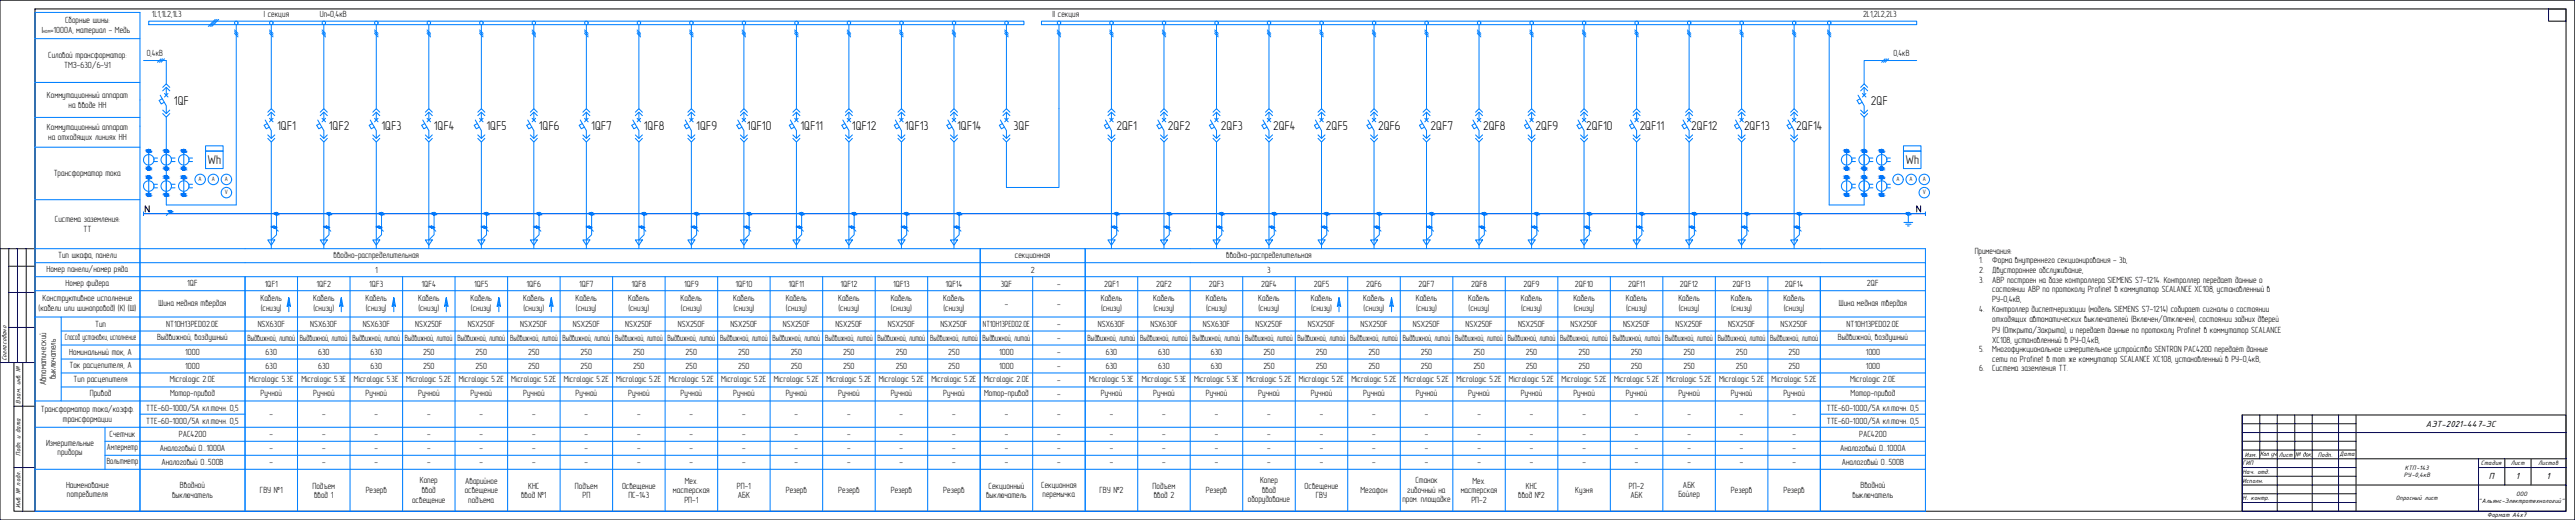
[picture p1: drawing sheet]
<svg xmlns="http://www.w3.org/2000/svg" width="1471mm" height="297mm" viewBox="0 0 1471 297" stroke-linecap="round" stroke-linejoin="round" font-family="sans-serif">
<defs><g id="words">
<g font-size="7.3">
<text x="99" y="60">1QF</text>
<text x="1069" y="60">2QF</text>
<text x="158" y="74">1QF1</text>
<text x="188" y="74">1QF2</text>
<text x="218" y="74">1QF3</text>
<text x="248" y="74">1QF4</text>
<text x="278" y="74">1QF5</text>
<text x="308" y="74">1QF6</text>
<text x="338" y="74">1QF7</text>
<text x="368" y="74">1QF8</text>
<text x="398" y="74">1QF9</text>
<text x="427" y="74">1QF10</text>
<text x="457" y="74">1QF11</text>
<text x="487" y="74">1QF12</text>
<text x="517" y="74">1QF13</text>
<text x="547" y="74">1QF14</text>
<text x="579" y="74">3QF</text>
<text x="638" y="74">2QF1</text>
<text x="667" y="74">2QF2</text>
<text x="697" y="74">2QF3</text>
<text x="727" y="74">2QF4</text>
<text x="757" y="74">2QF5</text>
<text x="787" y="74">2QF6</text>
<text x="817" y="74">2QF7</text>
<text x="847" y="74">2QF8</text>
<text x="877" y="74">2QF9</text>
<text x="906" y="74">2QF10</text>
<text x="937" y="74">2QF11</text>
<text x="966" y="74">2QF12</text>
<text x="996" y="74">2QF13</text>
<text x="1026" y="74">2QF14</text>
<text x="119" y="94">Wh</text>
<text x="1089" y="94">Wh</text>
</g>
<g font-size="5.4">
<text x="1386" y="244">АЭТ-2021-447-ЭС</text>
<text x="1422" y="274">П</text>
<text x="1437" y="274">1</text>
<text x="1455" y="274">1</text>
</g>
<g font-size="5.1">
<text x="87" y="10">1L1,1L2,1L3</text>
<text x="151" y="10">I секция</text>
<text x="183" y="10">Uп=0,4кВ</text>
<text x="601" y="10">II секция</text>
<text x="1064" y="10">2L1,2L2,2L3</text>
<text x="37" y="13">Сборные шины:</text>
<text x="24" y="19">I</text>
<text x="29" y="19">=1000А, материал - Медь</text>
<text x="28" y="33">Силовой трансформатор:</text>
<text x="84" y="32">0,4кВ</text>
<text x="1082" y="32">0,4кВ</text>
<text x="37" y="39">ТМЗ-630/6-У1</text>
<text x="27" y="56">Коммутационный аппарат</text>
<text x="39" y="62">на вводе НН</text>
<text x="27" y="74">Коммутационный аппарат</text>
<text x="28" y="80">на отходящих линиях НН</text>
<text x="31" y="100">Трансформатор тока</text>
<text x="31" y="127">Система заземления:</text>
<text x="48" y="133">ТТ</text>
<text x="33" y="147">Тип шкафа, панели</text>
<text x="191" y="147">вводно-распределительная</text>
<text x="580" y="148">секционная</text>
<text x="701" y="147">вводно-распределительная</text>
<text x="1128" y="145">Примечания:</text>
<text x="27" y="155">Номер панели/номер ряда</text>
<text x="214" y="156">1</text>
<text x="589" y="156">2</text>
<text x="724" y="156">3</text>
<text x="1131" y="150">1.</text>
<text x="1131" y="156">2.</text>
<text x="1138" y="150">Форма внутреннего секционирования - 3b,</text>
<text x="1138" y="156">Двустороннее обслуживание,</text>
<text x="1131" y="161">3.</text>
<text x="1138" y="161">АВР построен на базе контроллера SIEMENS S7-1214. Контроллер передает данные о</text>
<text x="37" y="163">Номер фидера</text>
<text x="107" y="164">1QF</text>
<text x="151" y="164">1QF1</text>
<text x="181" y="164">1QF2</text>
<text x="211" y="164">1QF3</text>
<text x="241" y="164">1QF4</text>
<text x="271" y="164">1QF5</text>
<text x="301" y="164">1QF6</text>
<text x="331" y="164">1QF7</text>
<text x="361" y="164">1QF8</text>
<text x="391" y="164">1QF9</text>
<text x="420" y="164">1QF10</text>
<text x="450" y="164">1QF11</text>
<text x="480" y="164">1QF12</text>
<text x="510" y="164">1QF13</text>
<text x="540" y="164">1QF14</text>
<text x="572" y="164">3QF</text>
<text x="604" y="164">-</text>
<text x="631" y="164">2QF1</text>
<text x="660" y="164">2QF2</text>
<text x="691" y="164">2QF3</text>
<text x="720" y="164">2QF4</text>
<text x="751" y="164">2QF5</text>
<text x="780" y="164">2QF6</text>
<text x="810" y="164">2QF7</text>
<text x="840" y="164">2QF8</text>
<text x="870" y="164">2QF9</text>
<text x="900" y="164">2QF10</text>
<text x="930" y="164">2QF11</text>
<text x="960" y="164">2QF12</text>
<text x="990" y="164">2QF13</text>
<text x="1020" y="164">2QF14</text>
<text x="1067" y="164">2QF</text>
<text x="1138" y="167">состоянии АВР по протоколу Profinet в коммутатор SCALANCE XC108, установленный в</text>
<text x="24" y="172">Конструктивное исполнение</text>
<text x="149" y="172">Кабель</text>
<text x="179" y="172">Кабель</text>
<text x="209" y="172">Кабель</text>
<text x="239" y="172">Кабель</text>
<text x="269" y="172">Кабель</text>
<text x="299" y="172">Кабель</text>
<text x="329" y="172">Кабель</text>
<text x="359" y="172">Кабель</text>
<text x="389" y="172">Кабель</text>
<text x="419" y="172">Кабель</text>
<text x="449" y="172">Кабель</text>
<text x="479" y="172">Кабель</text>
<text x="509" y="172">Кабель</text>
<text x="539" y="172">Кабель</text>
<text x="629" y="172">Кабель</text>
<text x="659" y="172">Кабель</text>
<text x="689" y="172">Кабель</text>
<text x="719" y="172">Кабель</text>
<text x="749" y="172">Кабель</text>
<text x="779" y="172">Кабель</text>
<text x="809" y="172">Кабель</text>
<text x="839" y="172">Кабель</text>
<text x="869" y="172">Кабель</text>
<text x="899" y="172">Кабель</text>
<text x="929" y="172">Кабель</text>
<text x="959" y="172">Кабель</text>
<text x="989" y="172">Кабель</text>
<text x="1019" y="172">Кабель</text>
<text x="1138" y="172">РУ-0,4кВ,</text>
<text x="22" y="178">(кабели или шинопровод) (К) (Ш)</text>
<text x="91" y="175">Шина медная твердая</text>
<text x="149" y="178">(снизу)</text>
<text x="179" y="178">(снизу)</text>
<text x="209" y="178">(снизу)</text>
<text x="239" y="178">(снизу)</text>
<text x="269" y="178">(снизу)</text>
<text x="299" y="178">(снизу)</text>
<text x="329" y="178">(снизу)</text>
<text x="359" y="178">(снизу)</text>
<text x="389" y="178">(снизу)</text>
<text x="419" y="178">(снизу)</text>
<text x="449" y="178">(снизу)</text>
<text x="479" y="178">(снизу)</text>
<text x="509" y="178">(снизу)</text>
<text x="539" y="178">(снизу)</text>
<text x="574" y="175">-</text>
<text x="604" y="175">-</text>
<text x="629" y="178">(снизу)</text>
<text x="659" y="178">(снизу)</text>
<text x="689" y="178">(снизу)</text>
<text x="719" y="178">(снизу)</text>
<text x="749" y="178">(снизу)</text>
<text x="779" y="178">(снизу)</text>
<text x="809" y="178">(снизу)</text>
<text x="839" y="178">(снизу)</text>
<text x="869" y="178">(снизу)</text>
<text x="899" y="178">(снизу)</text>
<text x="929" y="178">(снизу)</text>
<text x="959" y="178">(снизу)</text>
<text x="989" y="178">(снизу)</text>
<text x="1019" y="178">(снизу)</text>
<text x="1051" y="175">Шина медная твердая</text>
<text x="1131" y="178">4.</text>
<text x="1138" y="178">Контроллер диспетчеризации (модель SIEMENS S7-1214) собирает сигналы о состоянии</text>
<text x="1138" y="184">отходящих автоматических выключателей (Включен/Отключен), состоянии задних дверей</text>
<text x="54" y="187">Тип</text>
<text x="95" y="187">NT10H13PEDO2.0E</text>
<text x="147" y="187">NSX630F</text>
<text x="177" y="187">NSX630F</text>
<text x="207" y="187">NSX630F</text>
<text x="237" y="187">NSX250F</text>
<text x="267" y="187">NSX250F</text>
<text x="297" y="187">NSX250F</text>
<text x="327" y="187">NSX250F</text>
<text x="357" y="187">NSX250F</text>
<text x="387" y="187">NSX250F</text>
<text x="417" y="187">NSX250F</text>
<text x="447" y="187">NSX250F</text>
<text x="477" y="187">NSX250F</text>
<text x="507" y="187">NSX250F</text>
<text x="537" y="187">NSX250F</text>
<text x="561" y="187">NT10H13PEDO2.0E</text>
<text x="604" y="187">-</text>
<text x="627" y="187">NSX630F</text>
<text x="657" y="187">NSX630F</text>
<text x="687" y="187">NSX630F</text>
<text x="717" y="187">NSX250F</text>
<text x="747" y="187">NSX250F</text>
<text x="777" y="187">NSX250F</text>
<text x="807" y="187">NSX250F</text>
<text x="837" y="187">NSX250F</text>
<text x="867" y="187">NSX250F</text>
<text x="897" y="187">NSX250F</text>
<text x="927" y="187">NSX250F</text>
<text x="957" y="187">NSX250F</text>
<text x="987" y="187">NSX250F</text>
<text x="1017" y="187">NSX250F</text>
<text x="1055" y="187">NT10H13PEDO2.0E</text>
<text x="1138" y="190">РУ (Открыта/Закрыта), и передает данные по протоколу Profinet в коммутатор SCALANCE</text>
<text x="37" y="194">Способ установки, исполнение</text>
<text x="90" y="194">Выдвижной, воздушный</text>
<text x="141" y="195">Выдвижной, литой</text>
<text x="171" y="195">Выдвижной, литой</text>
<text x="201" y="195">Выдвижной, литой</text>
<text x="231" y="195">Выдвижной, литой</text>
<text x="261" y="195">Выдвижной, литой</text>
<text x="291" y="195">Выдвижной, литой</text>
<text x="321" y="195">Выдвижной, литой</text>
<text x="351" y="195">Выдвижной, литой</text>
<text x="381" y="195">Выдвижной, литой</text>
<text x="411" y="195">Выдвижной, литой</text>
<text x="441" y="195">Выдвижной, литой</text>
<text x="471" y="195">Выдвижной, литой</text>
<text x="501" y="195">Выдвижной, литой</text>
<text x="531" y="195">Выдвижной, литой</text>
<text x="561" y="195">Выдвижной, литой</text>
<text x="604" y="195">-</text>
<text x="621" y="195">Выдвижной, литой</text>
<text x="651" y="195">Выдвижной, литой</text>
<text x="681" y="195">Выдвижной, литой</text>
<text x="711" y="195">Выдвижной, литой</text>
<text x="741" y="195">Выдвижной, литой</text>
<text x="771" y="195">Выдвижной, литой</text>
<text x="801" y="195">Выдвижной, литой</text>
<text x="831" y="195">Выдвижной, литой</text>
<text x="861" y="195">Выдвижной, литой</text>
<text x="891" y="195">Выдвижной, литой</text>
<text x="921" y="195">Выдвижной, литой</text>
<text x="951" y="195">Выдвижной, литой</text>
<text x="981" y="195">Выдвижной, литой</text>
<text x="1011" y="195">Выдвижной, литой</text>
<text x="1050" y="194">Выдвижной, воздушный</text>
<text x="1138" y="196">XC108, установленный в РУ-0,4кВ,</text>
<text x="40" y="203">Номинальный ток, А</text>
<text x="106" y="203">1000</text>
<text x="152" y="203">630</text>
<text x="182" y="203">630</text>
<text x="212" y="203">630</text>
<text x="242" y="203">250</text>
<text x="272" y="203">250</text>
<text x="302" y="203">250</text>
<text x="332" y="203">250</text>
<text x="362" y="203">250</text>
<text x="392" y="203">250</text>
<text x="422" y="203">250</text>
<text x="452" y="203">250</text>
<text x="482" y="203">250</text>
<text x="512" y="203">250</text>
<text x="542" y="203">250</text>
<text x="571" y="203">1000</text>
<text x="604" y="203">-</text>
<text x="632" y="203">630</text>
<text x="662" y="203">630</text>
<text x="692" y="203">630</text>
<text x="722" y="203">250</text>
<text x="752" y="203">250</text>
<text x="782" y="203">250</text>
<text x="812" y="203">250</text>
<text x="842" y="203">250</text>
<text x="872" y="203">250</text>
<text x="902" y="203">250</text>
<text x="932" y="203">250</text>
<text x="962" y="203">250</text>
<text x="992" y="203">250</text>
<text x="1022" y="203">250</text>
<text x="1066" y="203">1000</text>
<text x="1131" y="201">5.</text>
<text x="1138" y="201">Многофункциональное измерительное устройство SENTRON PAC4200 передаёт данные</text>
<text x="1138" y="207">сети по Profinet в тот же коммутатор SCALANCE XC108, установленный в РУ-0,4кВ,</text>
<text x="40" y="210">Ток расцепителя, А</text>
<text x="106" y="211">1000</text>
<text x="152" y="211">630</text>
<text x="182" y="211">630</text>
<text x="212" y="211">630</text>
<text x="242" y="211">250</text>
<text x="272" y="211">250</text>
<text x="302" y="211">250</text>
<text x="332" y="211">250</text>
<text x="362" y="211">250</text>
<text x="392" y="211">250</text>
<text x="422" y="211">250</text>
<text x="452" y="211">250</text>
<text x="482" y="211">250</text>
<text x="512" y="211">250</text>
<text x="542" y="211">250</text>
<text x="571" y="211">1000</text>
<text x="604" y="211">-</text>
<text x="632" y="211">630</text>
<text x="662" y="211">630</text>
<text x="692" y="211">630</text>
<text x="722" y="211">250</text>
<text x="752" y="211">250</text>
<text x="782" y="211">250</text>
<text x="812" y="211">250</text>
<text x="842" y="211">250</text>
<text x="872" y="211">250</text>
<text x="902" y="211">250</text>
<text x="932" y="211">250</text>
<text x="962" y="211">250</text>
<text x="992" y="211">250</text>
<text x="1022" y="211">250</text>
<text x="1066" y="211">1000</text>
<text x="1131" y="212">6.</text>
<text x="1138" y="212">Система заземления ТТ.</text>
<text x="26" y="220" transform="rotate(-90 26 220)">Автоматический</text>
<text x="32" y="217" transform="rotate(-90 32 217)">выключатель</text>
<text x="42" y="218">Тип расцепителя</text>
<text x="97" y="218">Micrologic 2.0E</text>
<text x="142" y="218">Micrologic 5.3E</text>
<text x="172" y="218">Micrologic 5.3E</text>
<text x="202" y="218">Micrologic 5.3E</text>
<text x="232" y="218">Micrologic 5.2E</text>
<text x="262" y="218">Micrologic 5.2E</text>
<text x="292" y="218">Micrologic 5.2E</text>
<text x="322" y="218">Micrologic 5.2E</text>
<text x="352" y="218">Micrologic 5.2E</text>
<text x="382" y="218">Micrologic 5.2E</text>
<text x="412" y="218">Micrologic 5.2E</text>
<text x="442" y="218">Micrologic 5.2E</text>
<text x="472" y="218">Micrologic 5.2E</text>
<text x="502" y="218">Micrologic 5.2E</text>
<text x="532" y="218">Micrologic 5.2E</text>
<text x="562" y="218">Micrologic 2.0E</text>
<text x="604" y="219">-</text>
<text x="622" y="218">Micrologic 5.3E</text>
<text x="652" y="218">Micrologic 5.3E</text>
<text x="682" y="218">Micrologic 5.3E</text>
<text x="712" y="218">Micrologic 5.2E</text>
<text x="742" y="218">Micrologic 5.2E</text>
<text x="772" y="218">Micrologic 5.2E</text>
<text x="802" y="218">Micrologic 5.2E</text>
<text x="832" y="218">Micrologic 5.2E</text>
<text x="862" y="218">Micrologic 5.2E</text>
<text x="892" y="218">Micrologic 5.2E</text>
<text x="922" y="218">Micrologic 5.2E</text>
<text x="952" y="218">Micrologic 5.2E</text>
<text x="982" y="218">Micrologic 5.2E</text>
<text x="1012" y="218">Micrologic 5.2E</text>
<text x="1057" y="218">Micrologic 2.0E</text>
<text x="51" y="226">Привод</text>
<text x="97" y="226">Мотор-привод</text>
<text x="149" y="226">Ручной</text>
<text x="179" y="226">Ручной</text>
<text x="209" y="226">Ручной</text>
<text x="239" y="226">Ручной</text>
<text x="269" y="226">Ручной</text>
<text x="299" y="226">Ручной</text>
<text x="329" y="226">Ручной</text>
<text x="359" y="226">Ручной</text>
<text x="389" y="226">Ручной</text>
<text x="419" y="226">Ручной</text>
<text x="449" y="226">Ручной</text>
<text x="479" y="226">Ручной</text>
<text x="509" y="226">Ручной</text>
<text x="539" y="226">Ручной</text>
<text x="562" y="226">Мотор-привод</text>
<text x="604" y="227">-</text>
<text x="629" y="226">Ручной</text>
<text x="659" y="226">Ручной</text>
<text x="689" y="226">Ручной</text>
<text x="719" y="226">Ручной</text>
<text x="749" y="226">Ручной</text>
<text x="779" y="226">Ручной</text>
<text x="809" y="226">Ручной</text>
<text x="839" y="226">Ручной</text>
<text x="869" y="226">Ручной</text>
<text x="899" y="226">Ручной</text>
<text x="929" y="226">Ручной</text>
<text x="959" y="226">Ручной</text>
<text x="989" y="226">Ручной</text>
<text x="1019" y="226">Ручной</text>
<text x="1057" y="226">Мотор-привод</text>
<text x="23" y="235">Трансформатор тока/коэфф.</text>
<text x="84" y="235">ТТЕ-60-1000/5А кл.точн. 0,5</text>
<text x="154" y="238">-</text>
<text x="184" y="238">-</text>
<text x="214" y="238">-</text>
<text x="244" y="238">-</text>
<text x="274" y="238">-</text>
<text x="304" y="238">-</text>
<text x="334" y="238">-</text>
<text x="364" y="238">-</text>
<text x="394" y="238">-</text>
<text x="424" y="238">-</text>
<text x="454" y="238">-</text>
<text x="484" y="238">-</text>
<text x="514" y="238">-</text>
<text x="544" y="238">-</text>
<text x="574" y="238">-</text>
<text x="604" y="238">-</text>
<text x="634" y="238">-</text>
<text x="664" y="238">-</text>
<text x="694" y="238">-</text>
<text x="724" y="238">-</text>
<text x="754" y="238">-</text>
<text x="784" y="238">-</text>
<text x="814" y="238">-</text>
<text x="844" y="238">-</text>
<text x="874" y="238">-</text>
<text x="904" y="238">-</text>
<text x="934" y="238">-</text>
<text x="964" y="238">-</text>
<text x="994" y="238">-</text>
<text x="1024" y="238">-</text>
<text x="1044" y="235">ТТЕ-60-1000/5А кл.точн. 0,5</text>
<text x="36" y="241">трансформации</text>
<text x="84" y="242">ТТЕ-60-1000/5А кл.точн. 0,5</text>
<text x="1044" y="242">ТТЕ-60-1000/5А кл.точн. 0,5</text>
<text x="63" y="250">Счетчик</text>
<text x="102" y="250">PAC4200</text>
<text x="154" y="250">-</text>
<text x="184" y="250">-</text>
<text x="214" y="250">-</text>
<text x="244" y="250">-</text>
<text x="274" y="250">-</text>
<text x="304" y="250">-</text>
<text x="334" y="250">-</text>
<text x="364" y="250">-</text>
<text x="394" y="250">-</text>
<text x="424" y="250">-</text>
<text x="454" y="250">-</text>
<text x="484" y="250">-</text>
<text x="514" y="250">-</text>
<text x="544" y="250">-</text>
<text x="574" y="250">-</text>
<text x="604" y="250">-</text>
<text x="634" y="250">-</text>
<text x="664" y="250">-</text>
<text x="694" y="250">-</text>
<text x="724" y="250">-</text>
<text x="754" y="250">-</text>
<text x="784" y="250">-</text>
<text x="814" y="250">-</text>
<text x="844" y="250">-</text>
<text x="874" y="250">-</text>
<text x="904" y="250">-</text>
<text x="934" y="250">-</text>
<text x="964" y="250">-</text>
<text x="994" y="250">-</text>
<text x="1024" y="250">-</text>
<text x="1062" y="250">PAC4200</text>
<text x="26" y="255">Измерительные</text>
<text x="61" y="257">Амперметр</text>
<text x="91" y="258">Аналоговый 0...1000А</text>
<text x="154" y="258">-</text>
<text x="184" y="258">-</text>
<text x="214" y="258">-</text>
<text x="244" y="258">-</text>
<text x="274" y="258">-</text>
<text x="304" y="258">-</text>
<text x="334" y="258">-</text>
<text x="364" y="258">-</text>
<text x="394" y="258">-</text>
<text x="424" y="258">-</text>
<text x="454" y="258">-</text>
<text x="484" y="258">-</text>
<text x="514" y="258">-</text>
<text x="544" y="258">-</text>
<text x="574" y="258">-</text>
<text x="604" y="258">-</text>
<text x="634" y="258">-</text>
<text x="664" y="258">-</text>
<text x="694" y="258">-</text>
<text x="724" y="258">-</text>
<text x="754" y="258">-</text>
<text x="784" y="258">-</text>
<text x="814" y="258">-</text>
<text x="844" y="258">-</text>
<text x="874" y="258">-</text>
<text x="904" y="258">-</text>
<text x="934" y="258">-</text>
<text x="964" y="258">-</text>
<text x="994" y="258">-</text>
<text x="1024" y="258">-</text>
<text x="1051" y="258">Аналоговый 0...1000А</text>
<text x="33" y="260">приборы</text>
<text x="61" y="265">Вольтметр</text>
<text x="92" y="266">Аналоговый 0...500В</text>
<text x="154" y="266">-</text>
<text x="184" y="266">-</text>
<text x="214" y="266">-</text>
<text x="244" y="266">-</text>
<text x="274" y="266">-</text>
<text x="304" y="266">-</text>
<text x="334" y="266">-</text>
<text x="364" y="266">-</text>
<text x="394" y="266">-</text>
<text x="424" y="266">-</text>
<text x="454" y="266">-</text>
<text x="484" y="266">-</text>
<text x="514" y="266">-</text>
<text x="544" y="266">-</text>
<text x="574" y="266">-</text>
<text x="604" y="266">-</text>
<text x="634" y="266">-</text>
<text x="664" y="266">-</text>
<text x="694" y="266">-</text>
<text x="724" y="266">-</text>
<text x="754" y="266">-</text>
<text x="784" y="266">-</text>
<text x="814" y="266">-</text>
<text x="844" y="266">-</text>
<text x="874" y="266">-</text>
<text x="904" y="266">-</text>
<text x="934" y="266">-</text>
<text x="964" y="266">-</text>
<text x="994" y="266">-</text>
<text x="1024" y="266">-</text>
<text x="1052" y="266">Аналоговый 0...500В</text>
<text x="720" y="276">Копер</text>
<text x="809" y="276">Станок</text>
<text x="38" y="279">Наименование</text>
<text x="103" y="279">Вводной</text>
<text x="148" y="282">ГВУ №1</text>
<text x="178" y="279">Подъем</text>
<text x="209" y="281">Резерв</text>
<text x="240" y="276">Копер</text>
<text x="241" y="282">ввод</text>
<text x="265" y="282">освещение</text>
<text x="266" y="276">Аварийное</text>
<text x="302" y="279">КНС</text>
<text x="328" y="279">Подъем</text>
<text x="355" y="279">Освещение</text>
<text x="384" y="282">мастерская</text>
<text x="391" y="276">Мех.</text>
<text x="421" y="279">РП-1</text>
<text x="449" y="281">Резерв</text>
<text x="479" y="281">Резерв</text>
<text x="509" y="281">Резерв</text>
<text x="539" y="281">Резерв</text>
<text x="565" y="279">Секционный</text>
<text x="595" y="279">Секционная</text>
<text x="628" y="282">ГВУ №2</text>
<text x="658" y="279">Подъем</text>
<text x="689" y="281">Резерв</text>
<text x="721" y="281">ввод</text>
<text x="745" y="279">Освещение</text>
<text x="777" y="281">Мегафон</text>
<text x="804" y="281">гибочный на</text>
<text x="834" y="282">мастерская</text>
<text x="841" y="276">Мех.</text>
<text x="872" y="279">КНС</text>
<text x="900" y="281">Кузня</text>
<text x="931" y="279">РП-2</text>
<text x="961" y="279">АБК</text>
<text x="989" y="281">Резерв</text>
<text x="1019" y="281">Резерв</text>
<text x="1063" y="279">Вводной</text>
<text x="38" y="284">потребителя</text>
<text x="98" y="284">выключатель</text>
<text x="179" y="285">ввод 1</text>
<text x="235" y="287">освещение</text>
<text x="267" y="287">подъема</text>
<text x="298" y="285">ввод №1</text>
<text x="333" y="285">РП</text>
<text x="359" y="285">ПС-143</text>
<text x="391" y="287">РП-1</text>
<text x="421" y="285">АБК</text>
<text x="563" y="285">выключатель</text>
<text x="596" y="284">перемычка</text>
<text x="659" y="285">ввод 2</text>
<text x="713" y="287">оборудование</text>
<text x="752" y="285">ГВУ</text>
<text x="801" y="287">пром. площадке</text>
<text x="841" y="287">РП-2</text>
<text x="867" y="285">ввод №2</text>
<text x="931" y="285">АБК</text>
<text x="959" y="284">Бойлер</text>
<text x="1058" y="284">выключатель</text>
</g>
<g font-size="3.9">
<text x="4" y="206" transform="rotate(-90 4 206)">Согласовано</text>
<text x="12" y="230" transform="rotate(-90 12 230)">Взам. инв. №</text>
<text x="12" y="260" transform="rotate(-90 12 260)">Подп. и дата</text>
<text x="1283" y="261">Изм.</text>
<text x="1291" y="260">Кол . уч.</text>
<text x="1302" y="261">Лист</text>
<text x="1311" y="261">№ док .</text>
<text x="1324" y="261">Подп.</text>
<text x="1337" y="261">Дата</text>
<text x="1281" y="266">ГИП</text>
<text x="1374" y="268">КТП-143</text>
<text x="1417" y="266">Стадия</text>
<text x="1434" y="266">Лист</text>
<text x="1450" y="266">Листов</text>
<text x="1281" y="271">Нач. отд.</text>
<text x="1281" y="276">Исполн.</text>
<text x="1373" y="273">РУ-0,4кВ</text>
<text x="1281" y="285">Н. контр.</text>
<text x="1369" y="285">Опросный лист</text>
<text x="1416" y="288">&quot;Альянс-Электротехнологий&quot;</text>
<text x="1438" y="283">ООО</text>
<text x="12" y="290" transform="rotate(-90 12 290)">Инв. № подл.</text>
<text x="1421" y="296">Формат A4x7</text>
</g>
<g font-size="3.7">
<text x="113" y="103">А</text>
<text x="121" y="103">А</text>
<text x="128" y="103">А</text>
<text x="1083" y="103">А</text>
<text x="1091" y="103">А</text>
<text x="1098" y="103">А</text>
<text x="128" y="111">V</text>
<text x="1098" y="111">V</text>
</g>
<text font-size="3.6" x="24" y="19">ном</text>
</g></defs>
<g fill="none" stroke="#000" stroke-width=".57">
<path d="M20 5h1446v287h-1446zM1456 5h10v7h-10zM0 142h20v65h-20M8 207h12v85h-12zM13 207v85M8 232h12M1281 237h185v55h-185zM1291 237v25M1301 237v55M1311 237v25M1321 237v55M1336 237v55"/>
<path d="M1346 237v55M1281 257h65M1346 247h120M8 267h12M1281 262h185M1346 277h120M1416 267h50M1416 262v30M1431 262v15M1446 262v15"/>
</g>
<g fill="none" stroke="#000" stroke-width=".57">
<path d="M5 142v65M5 152h15M10 142v65M15 142v65M5 167h15M5 187h15M1281 242h65M1281 247h65M1281 252h65M1281 267h65M1281 272h65M1281 277h65"/>
<path d="M1281 282h65M1281 287h65"/>
</g>
<!-- layer: 0 -->
<path d="M0 0h1471v297h-1471zM0 142v65M1281 237v55" fill="none" stroke="#000" stroke-width=".57"/>
<g fill="none" stroke="#0080ff" stroke-width=".57">
<path d="M123 11l-4 4M124 11l-4 4M125 11l-4 4M134 17l2 2M134 18l2 2M134 19l2 2M135 14v103h-40v-50M154 17l2 2M154 18l2 2M154 19l2 2M155 14v48M184 17l2 2"/>
<path d="M184 18l2 2M184 19l2 2M185 14v48M214 17l2 2M214 18l2 2M214 19l2 2M215 14v48M244 17l2 2M244 18l2 2M244 19l2 2M245 14v48M274 17l2 2"/>
<path d="M274 18l2 2M274 19l2 2M275 14v48M304 17l2 2M304 18l2 2M304 19l2 2M305 14v48M334 17l2 2M334 18l2 2M334 19l2 2M335 14v48M364 17l2 2"/>
<path d="M364 18l2 2M364 19l2 2M365 14v48M394 17l2 2M394 18l2 2M394 19l2 2M395 14v48M424 17l2 2M424 18l2 2M424 19l2 2M425 14v48M454 17l2 2"/>
<path d="M454 18l2 2M454 19l2 2M455 14v48M484 17l2 2M484 18l2 2M484 19l2 2M485 14v48M514 17l2 2M514 18l2 2M514 19l2 2M515 14v48M544 17l2 2"/>
<path d="M544 18l2 2M544 19l2 2M545 14v48M574 17l2 2M574 18l2 2M574 19l2 2M575 14v48M604 17l2 2M604 18l2 2M604 19l2 2M605 14v93h-30v-26M634 17l2 2"/>
<path d="M634 18l2 2M634 19l2 2M635 14v48M664 17l2 2M664 18l2 2M664 19l2 2M665 14v48M694 18l2 2M694 17l2 2M694 19l2 2M695 14v48M724 18l2 2"/>
<path d="M724 17l2 2M724 19l2 2M725 14v48M754 18l2 2M754 17l2 2M754 19l2 2M755 14v48M784 18l2 2M784 17l2 2M784 19l2 2M785 14v48M814 18l2 2"/>
<path d="M814 17l2 2M814 19l2 2M815 14v48M844 18l2 2M844 17l2 2M844 19l2 2M845 14v48M874 18l2 2M874 17l2 2M874 19l2 2M875 14v48M904 18l2 2"/>
<path d="M904 17l2 2M904 19l2 2M905 14v48M934 18l2 2M934 17l2 2M934 19l2 2M935 14v48M964 18l2 2M964 17l2 2M964 19l2 2M965 14v48M994 18l2 2"/>
<path d="M994 17l2 2M994 19l2 2M995 14v48M1024 18l2 2M1024 17l2 2M1024 19l2 2M1025 14v48M1044 17l2 2M1044 18l2 2M1044 19l2 2M1045 14v103h20v-50M82 35h13v13"/>
<path d="M92 34l-2 2M93 34l-2 2M94 34l-2 2M1077 34l-2 2M1078 34l-2 2M1079 34l-2 2M1095 35h-30v13M155 81v61M185 81v61M215 81v61M245 81v61M275 81v61"/>
<path d="M305 81v61M335 81v61M365 81v61M395 81v61M425 81v61M455 81v61M485 81v61M515 81v61M545 81v61M635 81v61M665 81v61M695 81v61"/>
<path d="M725 81v61M755 81v61M785 81v61M815 81v61M845 81v61M875 81v61M905 81v61M935 81v61M965 81v61M995 81v61M1025 81v61M158 122v12l-3 3"/>
<path d="M188 122v12l-3 3M218 122v12l-3 3M248 122v12l-3 3M278 122v12l-3 3M308 122v12l-3 3M338 122v12l-3 3M368 122v12l-3 3M398 122v12l-3 3M428 122v12l-3 3M458 122v12l-3 3M488 122v12l-3 3M518 122v12l-3 3"/>
<path d="M548 122v12l-3 3M638 122v12l-3 3M668 122v12l-3 3M698 122v12l-3 3M728 122v12l-3 3M758 122v12l-3 3M788 122v12l-3 3M818 122v12l-3 3M848 122v12l-3 3M878 122v12l-3 3M908 122v12l-3 3M938 122v12l-3 3"/>
<path d="M968 122v12l-3 3M998 122v12l-3 3M1028 122v12l-3 3"/>
<circle cx="135" cy="13" r="1"/>
<circle cx="155" cy="13" r="1"/>
<circle cx="185" cy="13" r="1"/>
<circle cx="215" cy="13" r="1"/>
<circle cx="245" cy="13" r="1"/>
<circle cx="275" cy="13" r="1"/>
<circle cx="305" cy="13" r="1"/>
<circle cx="335" cy="13" r="1"/>
<circle cx="365" cy="13" r="1"/>
<circle cx="395" cy="13" r="1"/>
<circle cx="425" cy="13" r="1"/>
<circle cx="455" cy="13" r="1"/>
<circle cx="485" cy="13" r="1"/>
<circle cx="515" cy="13" r="1"/>
<circle cx="545" cy="13" r="1"/>
<circle cx="575" cy="13" r="1"/>
<circle cx="605" cy="13" r="1"/>
<circle cx="635" cy="13" r="1"/>
<circle cx="665" cy="13" r="1"/>
<circle cx="695" cy="13" r="1"/>
<circle cx="725" cy="13" r="1"/>
<circle cx="755" cy="13" r="1"/>
<circle cx="785" cy="13" r="1"/>
<circle cx="815" cy="13" r="1"/>
<circle cx="845" cy="13" r="1"/>
<circle cx="875" cy="13" r="1"/>
<circle cx="905" cy="13" r="1"/>
<circle cx="935" cy="13" r="1"/>
<circle cx="965" cy="13" r="1"/>
<circle cx="995" cy="13" r="1"/>
<circle cx="1025" cy="13" r="1"/>
<circle cx="1045" cy="13" r="1"/>
</g>
<g fill="none" stroke="#0080ff" stroke-width=".59">
<path d="M85 12h500v2h-500zM595 12h500v2h-500zM20 22h60M20 47h60M92 54l3 6v5M93 56l-2 1 1 2 2-1M93 52l2-2 2 2M93 50l2-2 2 2M94 53l2 2M95 50v4M96 53l-2 2M1062 54l3 6v5"/>
<path d="M1063 56l-2 1 1 2 2-1M1063 52l2-2 2 2M1063 50l2-2 2 2M1064 53l2 2M1065 50v4M1066 53l-2 2M20 67h60M93 63l2 2 2-2M93 65l2 2 2-2M152 69l3 6v4M153 71l-2 1 1 2 2-1M153 66l2-2 2 2"/>
<path d="M153 64l2-2 2 2M153 77l2 2 2-2M153 79l2 2 2-2M154 68l2 2M155 64v5M156 68l-2 2M182 69l3 6v4M183 71l-2 1 1 2 2-1M183 66l2-2 2 2M183 64l2-2 2 2M183 77l2 2 2-2M183 79l2 2 2-2"/>
<path d="M184 68l2 2M185 64v5M186 68l-2 2M212 69l3 6v4M213 71l-2 1 1 2 2-1M213 66l2-2 2 2M213 64l2-2 2 2M213 77l2 2 2-2M213 79l2 2 2-2M214 68l2 2M215 64v5M216 68l-2 2"/>
<path d="M242 69l3 6v4M243 71l-2 1 1 2 2-1M243 66l2-2 2 2M243 64l2-2 2 2M243 77l2 2 2-2M243 79l2 2 2-2M244 68l2 2M245 64v5M246 68l-2 2M272 69l3 6v4M273 71l-2 1 1 2 2-1M273 66l2-2 2 2"/>
<path d="M273 64l2-2 2 2M273 77l2 2 2-2M273 79l2 2 2-2M274 68l2 2M275 64v5M276 68l-2 2M301 69l4 6v4M303 71l-2 1 1 2 2-1M303 66l2-2 2 2M303 64l2-2 2 2M303 77l2 2 2-2M303 79l2 2 2-2"/>
<path d="M304 68l2 2M305 64v5M306 68l-2 2M332 69l3 6v4M333 71l-2 1 1 2 2-1M333 66l2-2 2 2M333 64l2-2 2 2M333 77l2 2 2-2M333 79l2 2 2-2M334 68l2 2M335 64v5M336 68l-2 2"/>
<path d="M362 69l3 6v4M363 71l-2 1 1 2 2-1M363 66l2-2 2 2M363 64l2-2 2 2M363 77l2 2 2-2M363 79l2 2 2-2M364 68l2 2M365 64v5M366 68l-2 2M391 69l4 6v4M393 71l-2 1 1 2 2-1M393 66l2-2 2 2"/>
<path d="M393 64l2-2 2 2M393 77l2 2 2-2M393 79l2 2 2-2M394 68l2 2M395 64v5M396 68l-2 2M422 69l3 6v4M423 71l-2 1 1 2 2-1M423 66l2-2 2 2M423 64l2-2 2 2M423 77l2 2 2-2M423 79l2 2 2-2"/>
<path d="M424 68l2 2M425 64v5M426 68l-2 2M452 69l3 6v4M453 71l-2 1 1 2 2-1M453 66l2-2 2 2M453 64l2-2 2 2M453 77l2 2 2-2M453 79l2 2 2-2M454 68l2 2M455 64v5M456 68l-2 2"/>
<path d="M481 69l4 6v4M483 71l-2 1 1 2 2-1M483 66l2-2 2 2M483 64l2-2 2 2M483 77l2 2 2-2M483 79l2 2 2-2M484 68l2 2M485 64v5M486 68l-2 2M512 69l3 6v4M513 71l-2 1 1 2 2-1M513 66l2-2 2 2"/>
<path d="M513 64l2-2 2 2M513 77l2 2 2-2M513 79l2 2 2-2M514 68l2 2M515 64v5M516 68l-2 2M542 69l3 6v4M543 71l-2 1 1 2 2-1M543 66l2-2 2 2M543 64l2-2 2 2M543 77l2 2 2-2M543 79l2 2 2-2"/>
<path d="M544 68l2 2M545 64v5M546 68l-2 2M571 69l4 6v4M573 71l-2 1 1 2 2-1M573 66l2-2 2 2M573 64l2-2 2 2M573 77l2 2 2-2M573 79l2 2 2-2M574 68l2 2M575 64v5M576 68l-2 2"/>
<path d="M632 69l3 6v4M633 71l-2 1 1 2 2-1M633 66l2-2 2 2M633 64l2-2 2 2M633 77l2 2 2-2M633 79l2 2 2-2M634 68l2 2M635 64v5M636 68l-2 2M662 69l3 6v4M663 71l-2 1 1 2 2-1M663 66l2-2 2 2"/>
<path d="M663 64l2-2 2 2M663 77l2 2 2-2M663 79l2 2 2-2M664 68l2 2M665 64v5M666 68l-2 2M692 69l3 6v4M693 71l-2 1 1 2 2-1M693 66l2-2 2 2M693 64l2-2 2 2M693 77l2 2 2-2M693 79l2 2 2-2"/>
<path d="M694 68l2 2M695 64v5M696 68l-2 2M722 69l3 6v4M723 71l-2 1 1 2 2-1M723 66l2-2 2 2M723 64l2-2 2 2M723 77l2 2 2-2M723 79l2 2 2-2M724 68l2 2M725 64v5M726 68l-2 2"/>
<path d="M752 69l3 6v4M753 71l-2 1 1 2 2-1M753 66l2-2 2 2M753 64l2-2 2 2M753 77l2 2 2-2M753 79l2 2 2-2M754 68l2 2M755 64v5M756 68l-2 2M782 69l3 6v4M783 71l-2 1 1 2 2-1M783 66l2-2 2 2"/>
<path d="M783 64l2-2 2 2M783 77l2 2 2-2M783 79l2 2 2-2M784 68l2 2M785 64v5M786 68l-2 2M812 69l3 6v4M813 71l-2 1 1 2 2-1M813 66l2-2 2 2M813 64l2-2 2 2M813 77l2 2 2-2M813 79l2 2 2-2"/>
<path d="M814 68l2 2M815 64v5M816 68l-2 2M842 69l3 6v4M843 71l-2 1 1 2 2-1M843 66l2-2 2 2M843 64l2-2 2 2M843 77l2 2 2-2M843 79l2 2 2-2M844 68l2 2M845 64v5M846 68l-2 2"/>
<path d="M872 69l3 6v4M873 71l-2 1 1 2 2-1M873 66l2-2 2 2M873 64l2-2 2 2M873 77l2 2 2-2M873 79l2 2 2-2M874 68l2 2M875 64v5M876 68l-2 2M902 69l3 6v4M903 71l-2 1 1 2 2-1M903 66l2-2 2 2"/>
<path d="M903 64l2-2 2 2M903 77l2 2 2-2M903 79l2 2 2-2M904 68l2 2M905 64v5M906 68l-2 2M932 69l3 6v4M933 71l-2 1 1 2 2-1M933 66l2-2 2 2M933 64l2-2 2 2M933 77l2 2 2-2M933 79l2 2 2-2"/>
<path d="M934 68l2 2M935 64v5M936 68l-2 2M962 69l3 6v4M963 71l-2 1 1 2 2-1M963 66l2-2 2 2M963 64l2-2 2 2M963 77l2 2 2-2M963 79l2 2 2-2M964 68l2 2M965 64v5M966 68l-2 2"/>
<path d="M992 69l3 6v4M993 71l-2 1 1 2 2-1M993 66l2-2 2 2M993 64l2-2 2 2M993 77l2 2 2-2M993 79l2 2 2-2M994 68l2 2M995 64v5M996 68l-2 2M1022 69l3 6v4M1023 71l-2 1 1 2 2-1M1023 66l2-2 2 2"/>
<path d="M1023 64l2-2 2 2M1023 77l2 2 2-2M1023 79l2 2 2-2M1024 68l2 2M1025 64v5M1026 68l-2 2M1063 63l2 2 2-2M1063 65l2 2 2-2M20 84h60M85 86v10M88 90h2M88 92h2"/>
<path d="M95 86v10M98 90h2M98 92h2M105 86v10M108 90h2M108 92h2M117 86h10v10h-10zM117 83h10v3h-10zM1055 86v10M1058 90h2M1058 92h2M1065 86v10"/>
<path d="M1068 90h2M1068 92h2M1075 86v10M1078 90h2M1078 92h2M1087 86h10v10h-10zM1087 83h10v3h-10zM20 114h60M85 101v10M88 105h2M88 107h2M95 101v10"/>
<path d="M98 105h2M98 107h2M105 101v10M108 105h2M108 107h2M1055 101v10M1058 105h2M1058 107h2M1065 101v10M1068 105h2M1068 107h2M1075 101v10"/>
<path d="M1078 105h2M1078 107h2M97 121l-2 2M153 137h4l-2 3zM157 130l2 2M183 137h4l-2 3zM187 130l2 2M213 137h4l-2 3zM217 130l2 2M243 137h4l-2 3zM247 130l2 2M273 137h4l-2 3z"/>
<path d="M277 130l2 2M303 137h4l-2 3zM307 130l2 2M333 137h4l-2 3zM337 130l2 2M363 137h4l-2 3zM367 130l2 2M393 137h4l-2 3zM397 130l2 2M423 137h4l-2 3zM427 130l2 2M453 137h4l-2 3z"/>
<path d="M457 130l2 2M483 137h4l-2 3zM487 130l2 2M513 137h4l-2 3zM517 130l2 2M543 137h4l-2 3zM547 130l2 2M633 137h4l-2 3zM637 130l2 2M663 137h4l-2 3zM667 130l2 2M693 137h4l-2 3z"/>
<path d="M697 130l2 2M723 137h4l-2 3zM727 130l2 2M753 137h4l-2 3zM757 130l2 2M783 137h4l-2 3zM787 130l2 2M813 137h4l-2 3zM817 130l2 2M843 137h4l-2 3zM847 130l2 2M873 137h4l-2 3z"/>
<path d="M877 130l2 2M903 137h4l-2 3zM907 130l2 2M933 137h4l-2 3zM937 130l2 2M963 137h4l-2 3zM967 130l2 2M993 137h4l-2 3zM997 130l2 2M1023 137h4l-2 3zM1027 130l2 2M1088 127h5"/>
<path d="M1089 128h3M1090 129h1M1090 122v5M20 158h120v86h900v-86M20 142h540M20 150h540v142M80 142v150h90M170 158v134h390M200 158v134M230 158v134M260 158v134M290 158v134"/>
<path d="M320 158v134M350 158v134M380 158v134M410 158v134M440 158v134M470 158v134M500 158v134M530 158v134M560 142h60v8h-60zM560 142v150M590 158v134M620 150v142z"/>
<path d="M650 158v134h390M680 158v134M710 158v134M740 158v134M770 158v134M800 158v134M830 158v134M860 158v134M890 158v134M920 158v134M950 158v134M980 158v134"/>
<path d="M1010 158v134M1040 158h-900v134v-24h900v24M1040 158v134M1040 158h60M1100 150h-480v-8h480v102M20 166h1080M165 170l-1 5 1-1 1 1-1-5v8M195 170l-1 5 1-1 1 1-1-5v8M225 170l-1 5 1-1 1 1-1-5v8M255 170l-1 5 1-1 1 1-1-5v8M285 170l-1 5 1-1 1 1-1-5v8M315 170l-1 5 1-1 1 1-1-5v8"/>
<path d="M765 170l-1 5 1-1 1 1-1-5v8M795 170l-1 5 1-1 1 1-1-5v8M20 181v-174h60v190h-45M20 181h15v48h-15zM35 181h1065M35 189h1065M1100 197h-1020v8h-45M35 213h45v16h-45M80 205h1020M80 213h1020M20 229v15h60v-15h1020M35 221h1065"/>
<path d="M80 237h60M1040 237h60M20 244v24M60 252h1040M60 244v24M80 244h60v24h-60zM20 268h60v24h-60zM60 260h80M140 260h900M1040 260v8h60v-8M1040 260v-16h60v16M1040 260h60"/>
<path d="M1100 268v24h-60M560 292h90"/>
<circle cx="85" cy="91" r="3"/>
<circle cx="85" cy="96" r="1"/>
<circle cx="85" cy="86" r="1"/>
<circle cx="95" cy="91" r="3"/>
<circle cx="95" cy="86" r="1"/>
<circle cx="95" cy="96" r="1"/>
<circle cx="105" cy="96" r="1"/>
<circle cx="105" cy="86" r="1"/>
<circle cx="105" cy="91" r="3"/>
<circle cx="1055" cy="96" r="1"/>
<circle cx="1055" cy="86" r="1"/>
<circle cx="1055" cy="91" r="3"/>
<circle cx="1065" cy="91" r="3"/>
<circle cx="1065" cy="96" r="1"/>
<circle cx="1065" cy="86" r="1"/>
<circle cx="1075" cy="91" r="3"/>
<circle cx="1075" cy="96" r="1"/>
<circle cx="1075" cy="86" r="1"/>
<circle cx="85" cy="106" r="3"/>
<circle cx="85" cy="101" r="1"/>
<circle cx="85" cy="111" r="1"/>
<circle cx="95" cy="106" r="3"/>
<circle cx="95" cy="101" r="1"/>
<circle cx="95" cy="111" r="1"/>
<circle cx="105" cy="101" r="1"/>
<circle cx="105" cy="111" r="1"/>
<circle cx="105" cy="106" r="3"/>
<circle cx="114" cy="102" r="3"/>
<circle cx="122" cy="102" r="3"/>
<circle cx="129" cy="110" r="3"/>
<circle cx="129" cy="102" r="3"/>
<circle cx="1055" cy="101" r="1"/>
<circle cx="1055" cy="111" r="1"/>
<circle cx="1055" cy="106" r="3"/>
<circle cx="1065" cy="101" r="1"/>
<circle cx="1065" cy="111" r="1"/>
<circle cx="1065" cy="106" r="3"/>
<circle cx="1075" cy="101" r="1"/>
<circle cx="1075" cy="111" r="1"/>
<circle cx="1075" cy="106" r="3"/>
<circle cx="1084" cy="102" r="3"/>
<circle cx="1092" cy="102" r="3"/>
<circle cx="1099" cy="102" r="3"/>
<circle cx="1099" cy="110" r="3"/>
<circle cx="97" cy="121" r=".5"/>
<circle cx="157" cy="130" r=".5"/>
<circle cx="158" cy="122" r=".7"/>
<circle cx="187" cy="130" r=".5"/>
<circle cx="188" cy="122" r=".7"/>
<circle cx="217" cy="130" r=".5"/>
<circle cx="218" cy="122" r=".7"/>
<circle cx="247" cy="130" r=".5"/>
<circle cx="248" cy="122" r=".7"/>
<circle cx="277" cy="130" r=".5"/>
<circle cx="278" cy="122" r=".7"/>
<circle cx="307" cy="130" r=".5"/>
<circle cx="308" cy="122" r=".7"/>
<circle cx="337" cy="130" r=".5"/>
<circle cx="338" cy="122" r=".7"/>
<circle cx="367" cy="130" r=".5"/>
<circle cx="368" cy="122" r=".7"/>
<circle cx="397" cy="130" r=".5"/>
<circle cx="398" cy="122" r=".7"/>
<circle cx="427" cy="130" r=".5"/>
<circle cx="428" cy="122" r=".7"/>
<circle cx="457" cy="130" r=".5"/>
<circle cx="458" cy="122" r=".7"/>
<circle cx="487" cy="130" r=".5"/>
<circle cx="488" cy="122" r=".7"/>
<circle cx="517" cy="130" r=".5"/>
<circle cx="518" cy="122" r=".7"/>
<circle cx="547" cy="130" r=".5"/>
<circle cx="548" cy="122" r=".7"/>
<circle cx="637" cy="130" r=".5"/>
<circle cx="638" cy="122" r=".7"/>
<circle cx="667" cy="130" r=".5"/>
<circle cx="668" cy="122" r=".7"/>
<circle cx="697" cy="130" r=".5"/>
<circle cx="698" cy="122" r=".7"/>
<circle cx="727" cy="130" r=".5"/>
<circle cx="728" cy="122" r=".7"/>
<circle cx="757" cy="130" r=".5"/>
<circle cx="758" cy="122" r=".7"/>
<circle cx="787" cy="130" r=".5"/>
<circle cx="788" cy="122" r=".7"/>
<circle cx="817" cy="130" r=".5"/>
<circle cx="818" cy="122" r=".7"/>
<circle cx="847" cy="130" r=".5"/>
<circle cx="848" cy="122" r=".7"/>
<circle cx="877" cy="130" r=".5"/>
<circle cx="878" cy="122" r=".7"/>
<circle cx="907" cy="130" r=".5"/>
<circle cx="908" cy="122" r=".7"/>
<circle cx="937" cy="130" r=".5"/>
<circle cx="938" cy="122" r=".7"/>
<circle cx="967" cy="130" r=".5"/>
<circle cx="968" cy="122" r=".7"/>
<circle cx="997" cy="130" r=".5"/>
<circle cx="998" cy="122" r=".7"/>
<circle cx="1027" cy="130" r=".5"/>
<circle cx="1028" cy="122" r=".7"/>
<circle cx="1090" cy="122" r=".7"/>
</g>
<path d="M82 121v2M82 122h1018M1100 121v2" fill="none" stroke="#00f" stroke-width=".57"/>
<path d="M85 118v3l-2-3v3M1097 118v3l-2-3v3" fill="none" stroke="#000" stroke-width=".57"/>
<g fill="#00f" stroke="#00f" stroke-width=".57">
<path d="M94 96h2z"/>
<path d="M94 96h2v1z"/>
<path d="M94 86h2z"/>
<path d="M94 86h2v1z"/>
<path d="M84 96h2z"/>
<path d="M84 96h2v1z"/>
<path d="M84 86h2z"/>
<path d="M84 86h2v1z"/>
<path d="M104 96h2z"/>
<path d="M104 96h2v1z"/>
<path d="M104 86h2z"/>
<path d="M104 86h2v1z"/>
<path d="M97 121h1z"/>
<path d="M157 122h1z"/>
<path d="M157 122h2l-1 1z"/>
<path d="M156 129h1z"/>
<path d="M156 130h1z"/>
<path d="M187 122h2z"/>
<path d="M187 122h2v1z"/>
<path d="M217 122h2z"/>
<path d="M217 122h2v1z"/>
<path d="M247 122h1z"/>
<path d="M247 122h2l-1 1z"/>
<path d="M277 122h2z"/>
<path d="M277 122h2v1z"/>
<path d="M307 122h2z"/>
<path d="M307 122h2v1z"/>
<path d="M186 129h1z"/>
<path d="M186 130h1z"/>
<path d="M216 129h1z"/>
<path d="M216 130h1z"/>
<path d="M246 129h1z"/>
<path d="M246 130h1z"/>
<path d="M276 130h1z"/>
<path d="M306 129h1z"/>
<path d="M306 130h1z"/>
<path d="M637 122h2z"/>
<path d="M637 122h2v1z"/>
<path d="M636 130h1z"/>
<path d="M667 122h2z"/>
<path d="M667 122h2v1z"/>
<path d="M666 129h1z"/>
<path d="M666 130h1z"/>
<path d="M697 122h1z"/>
<path d="M697 122h2l-1 1z"/>
<path d="M696 129h1z"/>
<path d="M696 130h1z"/>
<path d="M727 122h2z"/>
<path d="M727 122h2v1z"/>
<path d="M726 130h1z"/>
<path d="M757 122h2z"/>
<path d="M757 122h2v1z"/>
<path d="M756 129h1z"/>
<path d="M756 130h1z"/>
<path d="M1064 96h2z"/>
<path d="M1064 96h2v1z"/>
<path d="M1064 86h2z"/>
<path d="M1064 86h2v1z"/>
<path d="M1054 96h2z"/>
<path d="M1054 96h2v1z"/>
<path d="M1054 86h2z"/>
<path d="M1054 86h2v1z"/>
<path d="M1074 96h2z"/>
<path d="M1074 96h2v1z"/>
<path d="M1074 86h2z"/>
<path d="M1074 86h2v1z"/>
<path d="M1090 122h1z"/>
<path d="M1089 122h2v1z"/>
<path d="M787 122h2z"/>
<path d="M787 122h2v1z"/>
<path d="M786 129h1z"/>
<path d="M786 130h1z"/>
<path d="M94 111h2z"/>
<path d="M94 111h2v1z"/>
<path d="M94 101h2z"/>
<path d="M94 101h2v1z"/>
<path d="M84 111h2z"/>
<path d="M84 111h2v1z"/>
<path d="M84 101h2z"/>
<path d="M84 101h2v1z"/>
<path d="M104 111h2z"/>
<path d="M104 111h2v1z"/>
<path d="M104 101h2z"/>
<path d="M104 101h2v1z"/>
<path d="M1064 111h2z"/>
<path d="M1064 111h2v1z"/>
<path d="M1064 101h2z"/>
<path d="M1064 101h2v1z"/>
<path d="M1054 111h2z"/>
<path d="M1054 111h2v1z"/>
<path d="M1054 101h2z"/>
<path d="M1054 101h2v1z"/>
<path d="M1074 111h2z"/>
<path d="M1074 111h2v1z"/>
<path d="M1074 101h2z"/>
<path d="M1074 101h2v1z"/>
<path d="M337 122h1z"/>
<path d="M337 122h2l-1 1z"/>
<path d="M336 129h1z"/>
<path d="M336 130h1z"/>
<path d="M367 122h2z"/>
<path d="M367 122h2v1z"/>
<path d="M366 130h1z"/>
<path d="M397 122h2z"/>
<path d="M397 122h2v1z"/>
<path d="M396 129h1z"/>
<path d="M396 130h1z"/>
<path d="M427 122h1z"/>
<path d="M427 122h2l-1 1z"/>
<path d="M426 129h1z"/>
<path d="M426 130h1z"/>
<path d="M457 122h2z"/>
<path d="M457 122h2v1z"/>
<path d="M456 130h1z"/>
<path d="M487 122h2z"/>
<path d="M487 122h2v1z"/>
<path d="M486 129h1z"/>
<path d="M486 130h1z"/>
<path d="M517 122h1z"/>
<path d="M517 122h2l-1 1z"/>
<path d="M516 129h1z"/>
<path d="M516 130h1z"/>
<path d="M547 122h2z"/>
<path d="M547 122h2v1z"/>
<path d="M546 130h1z"/>
<path d="M817 122h2z"/>
<path d="M817 122h2v1z"/>
<path d="M816 130h1z"/>
<path d="M847 122h2z"/>
<path d="M847 122h2v1z"/>
<path d="M846 129h1z"/>
<path d="M846 130h1z"/>
<path d="M877 122h2z"/>
<path d="M877 122h2v1z"/>
<path d="M876 129h1z"/>
<path d="M876 130h1z"/>
<path d="M907 122h2z"/>
<path d="M907 122h2v1z"/>
<path d="M906 130h1z"/>
<path d="M937 122h1z"/>
<path d="M937 122h2l-1 1z"/>
<path d="M936 129h1z"/>
<path d="M936 130h1z"/>
<path d="M967 122h2z"/>
<path d="M967 122h2v1z"/>
<path d="M966 129h1z"/>
<path d="M966 130h1z"/>
<path d="M997 122h2z"/>
<path d="M997 122h2v1z"/>
<path d="M996 130h1z"/>
<path d="M1027 122h1z"/>
<path d="M1027 122h2l-1 1z"/>
<path d="M1026 129h1z"/>
<path d="M1026 130h1z"/>
<path d="M94 96h2zM94 96h2h-2z"/>
<path d="M94 96v1h2zM94 97h2z"/>
<path d="M94 86h2zM94 86h2h-2z"/>
<path d="M94 86v1h2zM94 87h2z"/>
<path d="M84 96h2zM84 96h2h-2z"/>
<path d="M84 96v1h2zM84 97h2z"/>
<path d="M84 86h2zM84 86h2h-2z"/>
<path d="M84 86v1h2zM84 87h2z"/>
<path d="M104 96h2zM104 96h2h-2z"/>
<path d="M104 96v1h2zM104 97h2z"/>
<path d="M104 86h2zM104 86h2h-2z"/>
<path d="M104 86v1h2zM104 87h2z"/>
<path d="M97 120h1zM97 120h1z"/>
<path d="M97 120l1 1zM97 120l1 1z"/>
<path d="M97 121h1zM97 121h1z"/>
<path d="M97 121h1zM97 121h1z"/>
<path d="M97 121h1zM97 121h1z"/>
<path d="M157 122h2zM157 122h2h-2z"/>
<path d="M157 122v1h1zM157 123h1z"/>
<path d="M156 129h1zM156 129h1z"/>
<path d="M156 129l1 1zM156 130h1z"/>
<path d="M156 130h1zM156 130h1z"/>
<path d="M156 130h1zM156 130h1z"/>
<path d="M156 130h1zM156 130h1z"/>
<path d="M187 122h2zM187 122h2h-2z"/>
<path d="M187 122v1h2zM187 123h2z"/>
<path d="M217 122h2zM217 122h2h-2z"/>
<path d="M217 122v1h2zM217 123h2z"/>
<path d="M247 122h2zM247 122h2h-2z"/>
<path d="M247 122v1h1zM247 123h1z"/>
<path d="M277 122h2zM277 122h2h-2z"/>
<path d="M277 122v1h2zM277 123h2z"/>
<path d="M307 122h2zM307 122h2h-2z"/>
<path d="M307 122v1h2zM307 123h2z"/>
<path d="M186 129h1zM186 129h1z"/>
<path d="M186 129l1 1zM186 129l1 1z"/>
<path d="M186 130h1zM186 130h1z"/>
<path d="M186 130h1zM186 130h1z"/>
<path d="M216 129h1zM216 129h1z"/>
<path d="M216 129l1 1zM216 129l1 1z"/>
<path d="M216 130h1zM216 130h1z"/>
<path d="M216 130h1zM216 130h1z"/>
<path d="M216 130h1zM216 130h1z"/>
<path d="M246 129h1zM246 129h1z"/>
<path d="M246 129l1 1zM246 129l1 1z"/>
<path d="M246 130h1zM246 130h1z"/>
<path d="M246 130h1zM246 130h1z"/>
<path d="M246 130h1zM246 130h1z"/>
<path d="M276 129h1zM276 129h1z"/>
<path d="M276 129l1 1zM276 129l1 1z"/>
<path d="M276 130h1zM276 130h1z"/>
<path d="M276 130h1zM276 130h1z"/>
<path d="M306 129h1zM306 129h1z"/>
<path d="M306 129l1 1zM306 129l1 1z"/>
<path d="M306 130h1zM306 130h1z"/>
<path d="M306 130h1zM306 130h1z"/>
<path d="M306 130h1zM306 130h1z"/>
<path d="M637 122h2zM637 122h2h-2z"/>
<path d="M637 122v1h2zM637 123h2z"/>
<path d="M636 129h1zM636 129h1z"/>
<path d="M636 129l1 1zM636 129l1 1z"/>
<path d="M636 130h1zM636 130h1z"/>
<path d="M636 130h1zM636 130h1z"/>
<path d="M636 130h1zM636 130h1z"/>
<path d="M667 122h2zM667 122h2h-2z"/>
<path d="M667 122v1h2zM667 123h2z"/>
<path d="M666 129h1zM666 129h1z"/>
<path d="M666 129l1 1zM666 129l1 1z"/>
<path d="M666 130h1zM666 130h1z"/>
<path d="M666 130h1zM666 130h1z"/>
<path d="M666 130h1zM666 130h1z"/>
<path d="M697 122h2zM697 122h2h-2z"/>
<path d="M697 122v1h1zM697 123h1z"/>
<path d="M696 129h1zM696 129h1z"/>
<path d="M696 129l1 1zM696 129l1 1z"/>
<path d="M696 130h1zM696 130h1z"/>
<path d="M696 130h1zM696 130h1z"/>
<path d="M696 130h1zM696 130h1z"/>
<path d="M727 122h2zM727 122h2h-2z"/>
<path d="M727 122v1h2zM727 123h2z"/>
<path d="M726 129h1zM726 129h1z"/>
<path d="M726 129l1 1zM726 129l1 1z"/>
<path d="M726 130h1zM726 130h1z"/>
<path d="M726 130h1zM726 130h1z"/>
<path d="M726 130h1zM726 130h1z"/>
<path d="M757 122h2zM757 122h2h-2z"/>
<path d="M757 122v1h2zM757 123h2z"/>
<path d="M756 129h1zM756 129h1z"/>
<path d="M756 129l1 1zM756 130h1z"/>
<path d="M756 130h1zM756 130h1z"/>
<path d="M756 130h1zM756 130h1z"/>
<path d="M756 130h1zM756 130h1z"/>
<path d="M1064 96h2zM1064 96h2h-2z"/>
<path d="M1064 96v1h2zM1064 97h2z"/>
<path d="M1064 86h2zM1064 86h2h-2z"/>
<path d="M1064 86v1h2zM1064 87h2z"/>
<path d="M1054 96h2zM1054 96h2h-2z"/>
<path d="M1054 96v1h2zM1054 97h2z"/>
<path d="M1054 86h2zM1054 86h2h-2z"/>
<path d="M1054 86v1h2zM1054 87h2z"/>
<path d="M1074 96h2zM1074 96h2h-2z"/>
<path d="M1074 96v1h2zM1074 97h2z"/>
<path d="M1074 86h2zM1074 86h2h-2z"/>
<path d="M1074 86v1h2zM1074 87h2z"/>
<path d="M1090 122h1zM1090 122h1h-2z"/>
<path d="M1089 122l1 1h1zM1090 123h1z"/>
<path d="M787 122h2zM787 122h2h-2z"/>
<path d="M787 122v1h2zM787 123h2z"/>
<path d="M786 129h1zM786 129h1z"/>
<path d="M786 129l1 1zM786 129l1 1z"/>
<path d="M786 130h1zM786 130h1z"/>
<path d="M786 130h1zM786 130h1z"/>
<path d="M786 130h1zM786 130h1z"/>
<path d="M94 111h2zM94 111h2h-2z"/>
<path d="M94 111v1h2zM94 112h2z"/>
<path d="M94 101h2zM94 101h2h-2z"/>
<path d="M94 101v1h2zM94 102h2z"/>
<path d="M84 111h2zM84 111h2h-2z"/>
<path d="M84 111v1h2zM84 112h2z"/>
<path d="M84 101h2zM84 101h2h-2z"/>
<path d="M84 101v1h2zM84 102h2z"/>
<path d="M104 111h2zM104 111h2h-2z"/>
<path d="M104 111v1h2zM104 112h2z"/>
<path d="M104 101h2zM104 101h2h-2z"/>
<path d="M104 101v1h2zM104 102h2z"/>
<path d="M1064 111h2zM1064 111h2h-2z"/>
<path d="M1064 111v1h2zM1064 112h2z"/>
<path d="M1064 101h2zM1064 101h2h-2z"/>
<path d="M1064 101v1h2zM1064 102h2z"/>
<path d="M1054 111h2zM1054 111h2h-2z"/>
<path d="M1054 111v1h2zM1054 112h2z"/>
<path d="M1054 101h2zM1054 101h2h-2z"/>
<path d="M1054 101v1h2zM1054 102h2z"/>
<path d="M1074 111h2zM1074 111h2h-2z"/>
<path d="M1074 111v1h2zM1074 112h2z"/>
<path d="M1074 101h2zM1074 101h2h-2z"/>
<path d="M1074 101v1h2zM1074 102h2z"/>
<path d="M337 122h2zM337 122h2h-2z"/>
<path d="M337 122v1h1zM337 123h1z"/>
<path d="M336 129h1zM336 129h1z"/>
<path d="M336 129l1 1zM336 129l1 1z"/>
<path d="M336 130h1zM336 130h1z"/>
<path d="M336 130h1zM336 130h1z"/>
<path d="M336 130h1zM336 130h1z"/>
<path d="M367 122h2zM367 122h2h-2z"/>
<path d="M367 122v1h2zM367 123h2z"/>
<path d="M366 129h1zM366 129h1z"/>
<path d="M366 129l1 1zM366 129l1 1z"/>
<path d="M366 130h1zM366 130h1z"/>
<path d="M366 130h1zM366 130h1z"/>
<path d="M397 122h2zM397 122h2h-2z"/>
<path d="M397 122v1h2zM397 123h2z"/>
<path d="M396 129h1zM396 129h1z"/>
<path d="M396 129l1 1zM396 130h1z"/>
<path d="M396 130h1zM396 130h1z"/>
<path d="M396 130h1zM396 130h1z"/>
<path d="M396 130h1zM396 130h1z"/>
<path d="M427 122h2zM427 122h2h-2z"/>
<path d="M427 122v1h1zM427 123h1z"/>
<path d="M426 129h1zM426 129h1z"/>
<path d="M426 129l1 1zM426 129l1 1z"/>
<path d="M426 130h1zM426 130h1z"/>
<path d="M426 130h1zM426 130h1z"/>
<path d="M426 130h1zM426 130h1z"/>
<path d="M457 122h2zM457 122h2h-2z"/>
<path d="M457 122v1h2zM457 123h2z"/>
<path d="M456 129h1zM456 129h1z"/>
<path d="M456 129l1 1zM456 129l1 1z"/>
<path d="M456 130h1zM456 130h1z"/>
<path d="M456 130h1zM456 130h1z"/>
<path d="M487 122h2zM487 122h2h-2z"/>
<path d="M487 122v1h2zM487 123h2z"/>
<path d="M486 129h1zM486 129h1z"/>
<path d="M486 129l1 1zM486 129l1 1z"/>
<path d="M486 130h1zM486 130h1z"/>
<path d="M486 130h1zM486 130h1z"/>
<path d="M486 130h1zM486 130h1z"/>
<path d="M517 122h2zM517 122h2h-2z"/>
<path d="M517 122v1h1zM517 123h1z"/>
<path d="M516 129h1zM516 129h1z"/>
<path d="M516 129l1 1zM516 129l1 1z"/>
<path d="M516 130h1zM516 130h1z"/>
<path d="M516 130h1zM516 130h1z"/>
<path d="M516 130h1zM516 130h1z"/>
<path d="M547 122h2zM547 122h2h-2z"/>
<path d="M547 122v1h2zM547 123h2z"/>
<path d="M546 129h1zM546 129h1z"/>
<path d="M546 129l1 1zM546 129l1 1z"/>
<path d="M546 130h1zM546 130h1z"/>
<path d="M546 130h1zM546 130h1z"/>
<path d="M546 130h1zM546 130h1z"/>
<path d="M817 122h2zM817 122h2h-2z"/>
<path d="M817 122v1h2zM817 123h2z"/>
<path d="M816 129h1zM816 129h1z"/>
<path d="M816 129l1 1zM816 129l1 1z"/>
<path d="M816 130h1zM816 130h1z"/>
<path d="M816 130h1zM816 130h1z"/>
<path d="M816 130h1zM816 130h1z"/>
<path d="M847 122h2zM847 122h2h-2z"/>
<path d="M847 122v1h2zM847 123h2z"/>
<path d="M846 129h1zM846 129h1z"/>
<path d="M846 129l1 1zM846 129l1 1z"/>
<path d="M846 130h1zM846 130h1z"/>
<path d="M846 130h1zM846 130h1z"/>
<path d="M846 130h1zM846 130h1z"/>
<path d="M877 122h2zM877 122h2h-2z"/>
<path d="M877 122v1h2zM877 123h2z"/>
<path d="M876 129h1zM876 129h1z"/>
<path d="M876 129l1 1zM876 129l1 1z"/>
<path d="M876 130h1zM876 130h1z"/>
<path d="M876 130h1zM876 130h1z"/>
<path d="M876 130h1zM876 130h1z"/>
<path d="M907 122h2zM907 122h2h-2z"/>
<path d="M907 122v1h2zM907 123h2z"/>
<path d="M906 129h1zM906 129h1z"/>
<path d="M906 129l1 1zM906 129l1 1z"/>
<path d="M906 130h1zM906 130h1z"/>
<path d="M906 130h1zM906 130h1z"/>
<path d="M906 130h1zM906 130h1z"/>
<path d="M937 122h2zM937 122h2h-2z"/>
<path d="M937 122v1h1zM937 123h1z"/>
<path d="M936 129h1zM936 129h1z"/>
<path d="M936 129l1 1zM936 129l1 1z"/>
<path d="M936 130h1zM936 130h1z"/>
<path d="M936 130h1zM936 130h1z"/>
<path d="M936 130h1zM936 130h1z"/>
<path d="M967 122h2zM967 122h2h-2z"/>
<path d="M967 122v1h2zM967 123h2z"/>
<path d="M966 129h1zM966 129h1z"/>
<path d="M966 129l1 1zM966 129l1 1z"/>
<path d="M966 130h1zM966 130h1z"/>
<path d="M966 130h1zM966 130h1z"/>
<path d="M966 130h1zM966 130h1z"/>
<path d="M997 122h2zM997 122h2h-2z"/>
<path d="M997 122v1h2zM997 123h2z"/>
<path d="M996 129h1zM996 129h1z"/>
<path d="M996 129l1 1zM996 129l1 1z"/>
<path d="M996 130h1zM996 130h1z"/>
<path d="M996 130h1zM996 130h1z"/>
<path d="M996 130h1zM996 130h1z"/>
<path d="M1027 122h2zM1027 122h2h-2z"/>
<path d="M1027 122v1h1zM1027 123h1z"/>
<path d="M1026 129h1zM1026 129h1z"/>
<path d="M1026 129l1 1zM1026 129l1 1z"/>
<path d="M1026 130h1zM1026 130h1z"/>
<path d="M1026 130h1zM1026 130h1z"/>
<path d="M1026 130h1zM1026 130h1z"/>
</g>
<path d="M1089 122h1" fill="none" stroke="#009696" stroke-width="1"/>
<use href="#words"/>
</svg>
